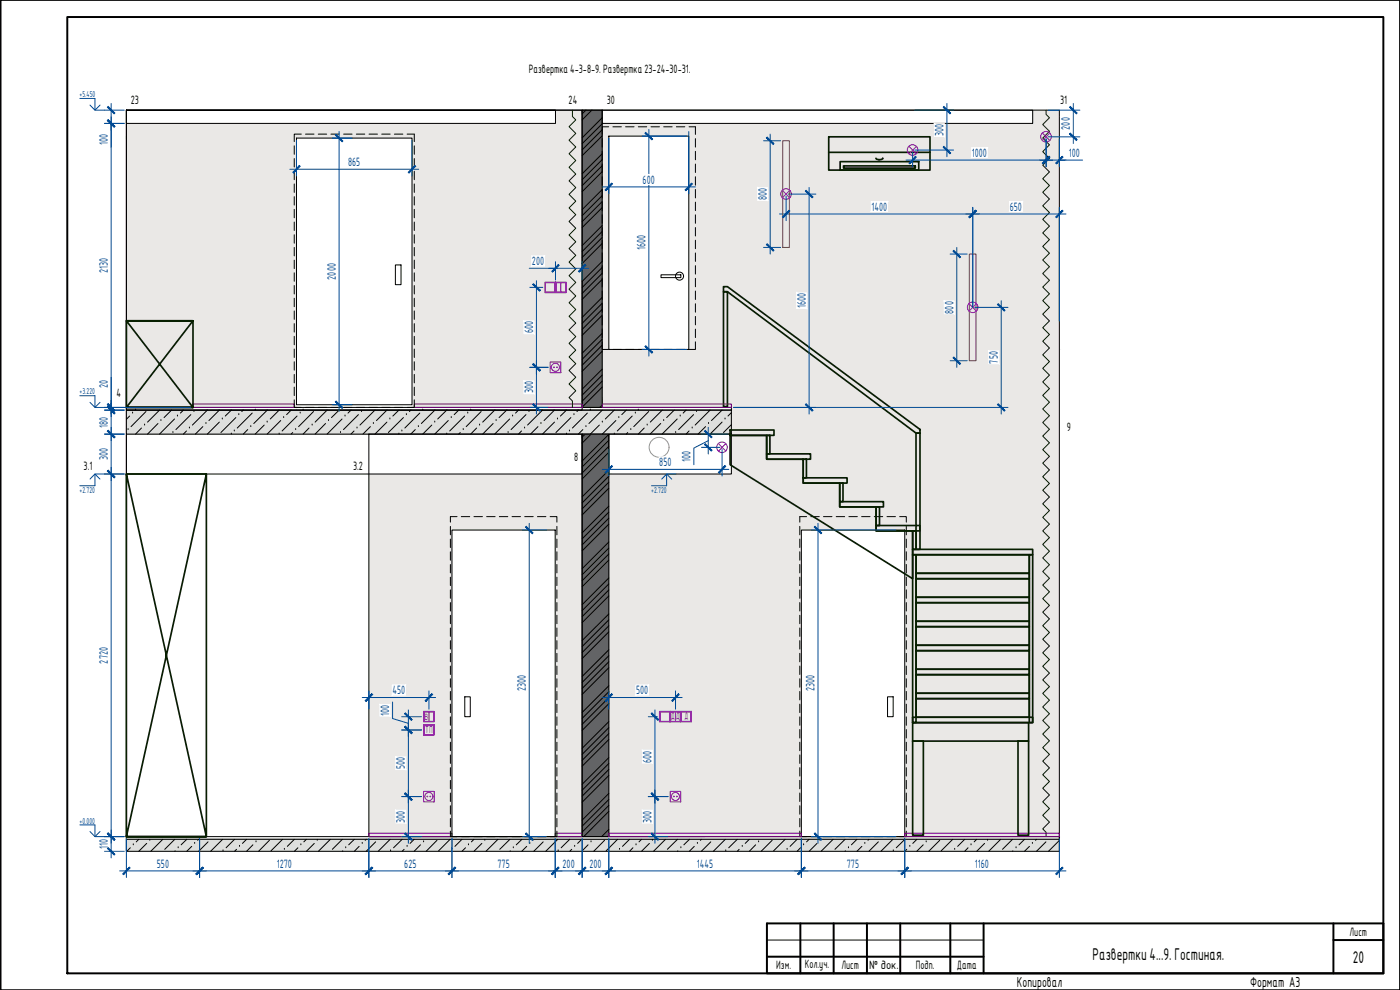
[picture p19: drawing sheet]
<svg xmlns="http://www.w3.org/2000/svg" width="420mm" height="297mm" viewBox="0 0 420 297" stroke-linecap="round" stroke-linejoin="round" font-family="sans-serif">
<defs><g id="words">
<g font-size="4.9">
<text x="327.9" y="288.1">Развертки 4...9. Гостиная.</text>
<text x="406" y="288.8">20</text>
</g>
<g font-size="4.2">
<text x="305.2" y="296.1">Копировал</text>
<text x="375.2" y="296.1">Формат A3</text>
</g>
<g font-size="3.5">
<text x="158.7" y="22">Развертка 4-3-8-9. Развертка 23-24-30-31.</text>
<text x="39.3" y="31.3">23</text>
<text x="170.6" y="31.3">24</text>
<text x="182.1" y="31.3">30</text>
<text x="318.2" y="31.3">31</text>
<text x="35" y="119.1">4</text>
<text x="152.9" y="127.5">Развертка 7-8</text>
<text x="177.9" y="129.4">4</text>
<text x="320.2" y="129.4">9</text>
<text x="25.1" y="140.9">3.1</text>
<text x="106" y="140.9">3.2</text>
<text x="172.3" y="138.2">8</text>
<text x="405" y="280.8">Лист</text>
<text x="233" y="290.8">Изм.</text>
<text x="241.5" y="290.4">Кол.уч.</text>
<text x="252.6" y="290.8">Лист</text>
<text x="260.9" y="290.8">№ док.</text>
<text x="274.9" y="290.8">Подп.</text>
<text x="287.2" y="290.6">Дата</text>
</g>
<g font-size="3.5" fill="#004a95">
<text x="283.2" y="40.9" transform="rotate(-90 283.2 40.9)">300</text>
<text x="321.1" y="38.9" transform="rotate(-90 321.1 38.9)">200</text>
<text x="32.3" y="43.4" transform="rotate(-90 32.3 43.4)">100</text>
<text x="291.7" y="47">1000</text>
<text x="320.8" y="47">100</text>
<text x="104.5" y="49.8">865</text>
<text x="192.9" y="55.1">600</text>
<text x="230.2" y="60.1" transform="rotate(-90 230.2 60.1)">800</text>
<text x="261.5" y="63.2">1400</text>
<text x="303.1" y="63.2">650</text>
<text x="193.7" y="75.1" transform="rotate(-90 193.7 75.1)">1600</text>
<text x="32.3" y="81.9" transform="rotate(-90 32.3 81.9)">2130</text>
<text x="100.8" y="83.9" transform="rotate(-90 100.8 83.9)">2000</text>
<text x="159.6" y="79.5">200</text>
<text x="241.9" y="92.5" transform="rotate(-90 241.9 92.5)">1600</text>
<text x="286.1" y="94.1" transform="rotate(-90 286.1 94.1)">800</text>
<text x="160" y="100.1" transform="rotate(-90 160 100.1)">600</text>
<text x="299.5" y="109.1" transform="rotate(-90 299.5 109.1)">750</text>
<text x="32.3" y="116.4" transform="rotate(-90 32.3 116.4)">20</text>
<text x="160" y="118.1" transform="rotate(-90 160 118.1)">300</text>
<text x="32.3" y="128.3" transform="rotate(-90 32.3 128.3)">180</text>
<text x="32.3" y="138.1" transform="rotate(-90 32.3 138.1)">300</text>
<text x="197.9" y="139.8">850</text>
<text x="207.3" y="138.6" transform="rotate(-90 207.3 138.6)">100</text>
<text x="32.3" y="199.1" transform="rotate(-90 32.3 199.1)">2720</text>
<text x="117.8" y="208.3">450</text>
<text x="157.8" y="207.5" transform="rotate(-90 157.8 207.5)">2300</text>
<text x="190.9" y="208.3">500</text>
<text x="244.5" y="207.5" transform="rotate(-90 244.5 207.5)">2300</text>
<text x="116.8" y="214.8" transform="rotate(-90 116.8 214.8)">100</text>
<text x="121.5" y="230.9" transform="rotate(-90 121.5 230.9)">500</text>
<text x="195.5" y="228.8" transform="rotate(-90 195.5 228.8)">600</text>
<text x="121.5" y="246.9" transform="rotate(-90 121.5 246.9)">300</text>
<text x="195.5" y="246.9" transform="rotate(-90 195.5 246.9)">300</text>
<text x="32.3" y="254.7" transform="rotate(-90 32.3 254.7)">110</text>
<text x="47.1" y="260.3">550</text>
<text x="83.1" y="260.3">1270</text>
<text x="121.3" y="260.3">625</text>
<text x="149.3" y="260.3">775</text>
<text x="168.8" y="260.3">200</text>
<text x="176.9" y="260.3">200</text>
<text x="209.2" y="260.3">1445</text>
<text x="254.2" y="260.3">775</text>
<text x="292.6" y="260.3">1160</text>
</g>
<text font-size="2.8" fill="#8a00b8" x="127.6" y="219.9">ТП</text>
<g font-size="2.6" fill="#8a00b8">
<text x="201.4" y="215.8">Д</text>
<text x="202.8" y="215.8">Д</text>
<text x="205.4" y="215.8">Д</text>
<text x="127.5" y="216">В</text>
</g>
<g font-size="2.4" fill="#004a95">
<text x="23.9" y="29.1">+5.450</text>
<text x="23.9" y="118.3">+3.220</text>
<text x="23.9" y="147.9">+2.720</text>
<text x="195.5" y="147.9">+2.720</text>
<text x="23.9" y="247.1">+0.000</text>
</g>
</g></defs>
<g fill="#eae8e6" stroke="#eae8e6" stroke-width=".3">
<path d="M123.7 41.4h51v80.8z"/>
<path d="M180.7 104.8h2l-2 17.4z"/>
<path d="M182.7 251h28.9z"/>
<path d="M271.5 159h46.4v92z"/>
<path d="M110.7 142.2l64 16.8v-16.8zM110.7 142.2l64 16.8h-64z"/>
<path d="M166.6 159l8.1 92v-92zM166.6 159l8.1 92h-8.1z"/>
<path d="M110.7 159l24.9 92v-92zM110.7 159l24.9 92h-24.9z"/>
<path d="M166.7 33l8 4v-4zM166.7 33l8 4h-8z"/>
<path d="M37.9 37l136.8 4.4v-4.4zM37.9 37l136.8 4.4h-136.8z"/>
<path d="M123.7 122.2h51zM123.7 41.4l51 80.8h-51z"/>
<path d="M37.9 41.4l51.1 80.8v-80.8zM37.9 41.4l51.1 80.8h-51.1z"/>
<path d="M309.9 33l8 4v-4zM309.9 33l8 4h-8z"/>
<path d="M180.7 37l137.2 3.8v-3.8zM180.7 37l137.2 3.8h-137.2z"/>
<path d="M206.7 40.8l111.2 64v-64zM206.7 40.8l111.2 64h-111.2z"/>
<path d="M180.7 40.8l2 64v-64zM180.7 40.8l2 64h-2z"/>
<path d="M182.7 104.8l135.2 17.4v-17.4zM182.7 104.8l135.2 17.4h-137.2z"/>
<path d="M219.5 122.2l98.4 20v-20zM219.5 122.2l98.4 20h-98.4z"/>
<path d="M182.7 142.2l135.2 16.8v-16.8zM182.7 142.2l135.2 16.8h-135.2z"/>
<path d="M182.7 159l57.8 92v-92zM182.7 159l57.8 92h-57.8z"/>
<path d="M271.5 251h46.4zM271.5 159l46.4 92h-46.4z"/>
<path d="M182.7 251h28.9zM182.7 251h57.8z"/>
</g>
<g fill="#636466" stroke="#636466" stroke-width=".3">
<path d="M174.7 33l6 89.2v-89.2zM174.7 33l6 89.2h-6z"/>
<path d="M174.7 130.2l8 120.8v-120.8zM174.7 130.2l8 120.8h-8z"/>
</g>
<g fill="none" stroke="#000" stroke-width=".3">
<path d="M175.9 33l-1.2 1.1M177.6 33l-2.9 3M180.7 35.3l-6 6M180.7 37.2l-6 5.9M180.7 38.9l-6 6M180.7 46.1l-6 6M180.7 56.9l-6 6M180.7 47.9l-6 6M180.7 58.7l-6 6M180.7 49.7l-6 6M180.7 40.8l-6 5.9M180.7 51.5l-6 6"/>
<path d="M180.7 67.7l-6 6M180.7 78.4l-6 6M180.7 69.5l-6 6M180.7 60.5l-6 6M180.7 71.3l-6 5.9M180.7 62.3l-6 6M180.7 73.1l-6 6M180.7 89.2l-6 6M180.7 80.2l-6 6.1M180.7 91l-6 6M180.7 82l-6 6M180.7 92.8l-6 6"/>
<path d="M180.7 83.8l-6 6M180.7 94.6l-6 6M180.7 100l-6 6M180.7 110.8l-6 6M180.7 101.8l-6 6M180.7 112.6l-6 6M180.7 103.6l-6 6M180.7 114.4l-6 6M180.7 105.4l-6 6M180.7 116.1l-6 6.1M38.4 128.9h.1M38.9 124.8l-1 1"/>
<path d="M39.8 123.9h.1M40.7 123h.1M42.5 128.4l-1.8 1.8M43.4 127.5h.1M43.8 123.5l-4.5 4.5M47.4 127.1l-3.1 3.1M47.9 123l-3.6 3.6M48.3 126.2h.1M51.5 123l-2.3 2.3M51.9 129.8h.1M52.4 125.7l-4.5 4.5M53.3 124.8h.1"/>
<path d="M55.1 123l-1 .9M56 129.3l-1 .9M56.9 128.4h.1M57.3 124.4l-4.5 4.5M58.2 123.5h.1M60.9 128l-2.3 2.2M61.8 127.1h.1M62.2 123l-4.5 4.5M65.8 123l-3.1 3.2M65.8 126.6l-3.6 3.6M66.7 125.7h.1M69.4 130.2h.1"/>
<path d="M69.4 123l-1.8 1.8M70.3 129.3h.1M70.8 125.3l-4.5 4.5M71.7 124.4h.1M73 123l-.4 .5M74.3 128.9l-1.3 1.3M75.3 128h.1M75.7 123.9l-4.5 4.5M76.6 123h.1M79.3 127.5l-2.7 2.7M80.2 126.6h.1M80.2 123l-4 4.1"/>
<path d="M83.8 130.2h.1M83.8 123l-2.7 2.7M84.2 126.2l-4 4M85.1 125.3h.1M87.4 123l-1.4 1.4M87.8 129.8l-.4 .4M88.7 128.9h.1M89.2 124.8l-4.5 4.5M90.1 123.9h.1M91 123h.1M92.8 128.4l-1.8 1.8M93.7 127.5h.1"/>
<path d="M94.1 123.5l-4.5 4.5M97.7 127.1l-3.1 3.1M98.2 123l-3.6 3.6M98.6 126.2h.1M101.8 123l-2.3 2.3M102.2 129.8h.1M102.7 125.7l-4.5 4.5M103.5 124.8h.1M105.4 123l-1 .9M106.3 129.3l-1 .9M107.1 128.4h.1M107.6 124.4l-4.5 4.5"/>
<path d="M108.5 123.5h.1M111.2 128l-2.3 2.2M112.1 127.1h.1M112.5 123l-4.5 4.5M116.1 123l-3.1 3.2M116.1 126.6l-3.6 3.6M117 125.7h.1M119.7 130.2h.1M119.7 123l-1.8 1.8M120.6 129.3h.1M121.1 125.3l-4.6 4.5M122 124.4h.1"/>
<path d="M123.3 123l-.4 .5M124.6 128.9l-1.3 1.3M125.6 128h.1M126 123.9l-4.5 4.5M126.9 123h.1M129.6 127.5l-2.7 2.7M130.5 126.6h.1M130.5 123l-4.1 4.1M134.1 130.2h.1M134.1 123l-2.7 2.7M134.5 126.2l-4 4M135.4 125.3h.1"/>
<path d="M137.7 123l-1.4 1.4M138.1 129.8l-.4 .4M139 128.9h.1M139.4 124.8l-4.4 4.5M140.4 123.9h.1M141.3 123h.1M143 128.4l-1.7 1.8M143.9 127.5h.1M144.4 123.5l-4.5 4.5M148 127.1l-3.1 3.1M148.5 123l-3.6 3.6M148.9 126.2h.1"/>
<path d="M152.1 123l-2.3 2.3M152.5 129.8h.1M153 125.7l-4.5 4.5M153.8 124.8h.1M155.6 123l-.9 .9M156.5 129.3l-.9 .9M157.4 128.4h.1M157.9 124.4l-4.5 4.5M158.8 123.5h.1M161.5 128l-2.3 2.2M162.3 127.1h.1M162.8 123l-4.5 4.5"/>
<path d="M166.4 123l-3.1 3.2M166.4 126.6l-3.6 3.6M167.3 125.7h.1M170 130.2h.1M170 123l-1.8 1.8M170.9 129.3h.1M171.3 125.3l-4.5 4.5M172.3 124.4h.1M173.6 123l-.5 .5M174.9 128.9l-1.3 1.3M175.6 130.2l-.9 .9M175.9 128h.1"/>
<path d="M176.3 123.9l-4.5 4.5M177.2 123h.1M177.4 130.2l-2.7 2.8M179.9 127.5l-2.7 2.7M180.7 121.6l-.7 .6M180.8 126.6h.1M180.8 123l-4.1 4.1M182.7 130.3l-8 8M182.7 132.1l-8 8M182.7 133.9l-8 8M182.7 135.7l-8 8M184.4 130.2h.1"/>
<path d="M184.4 123l-2.7 2.7M184.8 126.2l-4 4M185.7 125.3h.1M188 123l-1.4 1.4M188.4 129.8l-.4 .4M189.3 128.9h.1M189.7 124.8l-4.4 4.5M190.7 123.9h.1M191.6 123h.1M193.3 128.4l-1.7 1.8M194.2 127.5h.1M194.7 123.5l-4.5 4.5"/>
<path d="M198.3 127.1l-3.2 3.1M198.8 123l-3.6 3.6M199.2 126.2h.1M202.4 123l-2.3 2.3M202.8 129.8h.1M203.2 125.7l-4.5 4.5M204.1 124.8h.1M205.9 123l-.9 .9M206.8 129.3l-.9 .9M207.7 128.4h.1M208.2 124.4l-4.5 4.5M209 123.5h.1"/>
<path d="M211.8 128l-2.3 2.2M212.6 127.1h.1M213.1 123l-4.5 4.5M216.7 123l-3.2 3.2M216.7 126.6l-3.6 3.6M217.6 125.7h.1M219.5 123.8l-1 1M219.5 127.4l-2.4 2.4M182.7 141.1l-8 8M182.7 151.9l-8 8M182.7 142.9l-8 8M182.7 153.7l-8 8"/>
<path d="M182.7 144.7l-8 8M182.7 155.5l-8 8M182.7 146.5l-8 8M182.7 157.3l-8 8M182.7 162.6l-8 8M182.7 173.4l-8 8M182.7 164.5l-8 8M182.7 175.2l-8 8M182.7 166.2l-8 8M182.7 177l-8 8M182.7 168l-8 8.1M182.7 178.8l-8 8"/>
<path d="M182.7 184.2l-8 8M182.7 195l-8 8M182.7 186l-8 8M182.7 196.8l-8 8M182.7 187.8l-8 8M182.7 198.6l-8 8M182.7 189.6l-8 8M182.7 205.8l-8 8M182.7 216.5l-8 8M182.7 207.5l-8 8M182.7 218.3l-8 8M182.7 209.3l-8 8"/>
<path d="M182.7 200.3l-8 8.1M182.7 211.1l-8 8M182.7 227.3l-8 8M182.7 238.1l-8 8M182.7 229.1l-8 8M182.7 239.9l-8 8M182.7 220.1l-8 8M182.7 230.9l-8 8M182.7 221.9l-8 8M182.7 232.7l-8 8M38.1 251.8l-.2 .2M39.1 254.4l-1 1"/>
<path d="M40 253.5h.1M41.7 251.8l-.8 .8M44 253.1l-2.3 2.3M45 252.1h.1M48.9 251.8l-3.6 3.6M52.5 251.8l-3.1 3M52.6 255.3l-.1 .1M53.5 254.4h.1M56 251.8l-1.6 1.7M57.5 253.9l-1.5 1.5M58.4 253.1h.1M59.6 251.8l-.3 .3"/>
<path d="M62.4 252.6l-2.8 2.8M66.8 251.8l-3.6 3.6M66.9 255.3h.1M70.4 251.8l-2.5 2.6M71 254.8l-.6 .6M71.9 253.9h.1M74 251.8l-1.2 1.3M75.9 253.5l-1.9 1.9M76.8 252.6h.1M80.9 252.1l-3.3 3.3M84.8 251.8l-3.5 3.5M85.3 254.8h.1"/>
<path d="M88.3 251.8l-2.1 2.1M89.4 254.4l-1.1 1M90.3 253.5h.1M91.9 251.8l-.7 .8M94.3 253.1l-2.4 2.3M95.2 252.1h.1M99.1 251.8l-3.6 3.6M102.7 251.8l-3 3M102.9 255.3l-.2 .1M103.8 254.4h.1M106.3 251.8l-1.7 1.7M107.8 253.9l-1.5 1.5"/>
<path d="M108.7 253.1h.1M109.9 251.8l-.3 .3M112.7 252.6l-2.8 2.8M117.1 251.8l-3.6 3.6M117.2 255.3h.1M120.7 251.8l-2.6 2.6M121.3 254.8l-.6 .6M122.2 253.9h.1M124.3 251.8l-1.2 1.3M126.2 253.5l-1.9 1.9M127.1 252.6h.1M131.1 252.1l-3.2 3.3"/>
<path d="M135.1 251.8l-3.5 3.5M135.6 254.8h.1M138.6 251.8l-2.1 2.1M139.7 254.4l-1.1 1M140.6 253.5h.1M142.2 251.8l-.7 .8M144.6 253.1l-2.4 2.3M145.5 252.1h.1M149.4 251.8l-3.6 3.6M153 251.8l-3 3M153.2 255.3l-.2 .1M154.1 254.4h.1"/>
<path d="M156.6 251.8l-1.7 1.7M158.1 253.9l-1.5 1.5M159 253.1h.1M160.2 251.8l-.3 .3M163 252.6l-2.8 2.8M167.4 251.8l-3.6 3.6M167.5 255.3h.1M171 251.8l-2.6 2.6M171.6 254.8l-.6 .6M172.5 253.9h.1M174.6 251.8l-1.2 1.3M176.5 253.5l-1.9 1.9"/>
<path d="M177.4 252.6h.1M181.4 252.1l-3.2 3.3M182.7 248.9l-2.1 2.1M182.7 250.6l-.4 .4M182.7 241.7l-8 8M182.7 243.4l-7.5 7.6M185.3 251.8l-3.4 3.5M185.9 254.8h.1M188.9 251.8l-2.1 2.1M189.9 254.4l-1 1M190.9 253.5h.1M192.5 251.8l-.7 .8"/>
<path d="M194.9 253.1l-2.4 2.3M195.8 252.1h.1M199.7 251.8l-3.6 3.6M203.3 251.8l-3 3M203.5 255.3l-.2 .1M204.3 254.4h.1M206.9 251.8l-1.7 1.7M208.4 253.9l-1.5 1.5M209.3 253.1h.1M210.5 251.8l-.3 .3M213.3 252.6l-2.8 2.8M217.7 251.8l-3.6 3.6"/>
<path d="M217.8 255.3h.1M221.3 251.8l-2.6 2.6M221.8 254.8l-.5 .6M222.8 253.9h.1M224.9 251.8l-1.3 1.3M226.8 253.5l-1.9 1.9M227.7 252.6h.1M231.7 252.1l-3.3 3.3M235.6 251.8l-3.4 3.5M236.2 254.8h.1M239.2 251.8l-2.1 2.1M240.2 254.4l-1 1"/>
<path d="M241.2 253.5h.1M242.8 251.8l-.7 .8M245.2 253.1l-2.4 2.3M246.1 252.1h.1M250 251.8l-3.6 3.6M253.6 251.8l-3 3M253.7 255.3l-.1 .1M254.6 254.4h.1M257.2 251.8l-1.7 1.7M258.7 253.9l-1.5 1.5M259.5 253.1h.1M260.8 251.8l-.3 .3"/>
<path d="M263.6 252.6l-2.8 2.8M268 251.8l-3.6 3.6M268.1 255.3h.1M271.6 251.8l-2.6 2.6M272.1 254.8l-.5 .6M273.1 253.9h.1M275.2 251.8l-1.3 1.3M277.1 253.5l-2 1.9M278 252.6h.1M282 252.1l-3.3 3.3M285.9 251.8l-3.5 3.5M286.5 254.8h.1"/>
<path d="M289.5 251.8l-2.1 2.1M290.5 254.4l-1 1M291.4 253.5h.1M293.1 251.8l-.7 .8M295.5 253.1l-2.4 2.3M296.4 252.1h.1M300.3 251.8l-3.6 3.6M303.9 251.8l-3 3M304 255.3l-.1 .1M304.9 254.4h.1M307.5 251.8l-1.7 1.7M308.9 253.9l-1.4 1.5"/>
<path d="M309.8 253.1h.1M311.1 251.8l-.3 .3M313.9 252.6l-2.8 2.8M317.9 252.2l-3.2 3.2"/>
</g>
<!-- layer: 0 -->
<g fill="none" stroke="#000" stroke-width=".3">
<path d="M.2 .1h420v296.9h-420zM.2 .2v296.8M37.9 33h280v222.4h-280zM37.9 33v4h128.8v-4h-128.8h136.8v90h-136.8zM174.7 33h6v89.2h-6zM180.7 33h129.2v4h-129.2zM182.7 38h-2v2.3M183.9 38h2.6M187.7 38h2.6M191.6 38h2.5M195.4 38h2.5M199.2 38h2.5"/>
<path d="M203 38h2.5M206.8 38h1.9v2.3M88.3 43.8v2.5M88.3 47.6v2.5M88.3 51.4v2.5M88.3 55.2v2.5M88.3 59v2.5M89 41.4h34.7v80h-34.7zM90.4 40.2h-2.1v2.3M91.7 40.2h2.5M95.5 40.2h2.5M99.3 40.2h2.6"/>
<path d="M103.1 40.2h2.6M106.9 40.2h2.6M110.7 40.2h2.6M114.6 40.2h2.5M118.4 40.2h2.5M122.2 40.2h2.1v2.3M124.3 43.8v2.5M124.3 47.6v2.5M124.3 51.4v2.5M124.3 55.2v2.5M124.3 59v2.5M180.7 41.6v2.5"/>
<path d="M180.7 45.4v2.5M180.7 49.2v2.6M180.7 53v2.6M180.7 56.8v2.6M182.7 40.8h24v64h-24zM208.7 41.6v2.5M208.7 45.4v2.5M208.7 49.2v2.6M208.7 53v2.6M208.7 56.8v2.6M88.3 62.8v2.5M88.3 66.6v2.6"/>
<path d="M88.3 70.4v2.6M88.3 74.2v2.6M88.3 78v2.6M118.7 79.5h1.7v5.9h-1.7zM124.3 62.8v2.5M124.3 66.6v2.6M124.3 70.4v2.6M124.3 74.2v2.6M124.3 78v2.6M180.7 60.6v2.6M180.7 64.5v2.5M180.7 68.3v2.5"/>
<path d="M180.7 72.1v2.5M180.7 75.9v2.5M180.7 79.7v2.5M208.7 60.6v2.6M208.7 64.5v2.5M208.7 68.3v2.5M208.7 72.1v2.5M208.7 75.9v2.5M208.7 79.7v2.5M88.3 81.9v2.5M88.3 85.7v2.5M88.3 89.5v2.5"/>
<path d="M88.3 93.3v2.5M88.3 97.1v2.5M124.3 81.9v2.5M124.3 85.7v2.5M124.3 89.5v2.5M124.3 93.3v2.5M124.3 97.1v2.5M180.7 83.5v2.5M180.7 87.3v2.6M180.7 91.1v2.6M180.7 94.9v2.6M180.7 98.7v2.6"/>
<path d="M198.4 82.5h5.9v.8h-5.9zM208.7 83.5v2.5M208.7 87.3v2.6M208.7 91.1v2.6M208.7 94.9v2.6M208.7 98.7v2.6M88.3 120v2.2h2.1M88.3 100.9v2.5M88.3 104.7v2.6M88.3 108.5v2.6M88.3 112.3v2.6M88.3 116.1v2.6"/>
<path d="M124.3 120v2.2h-2.1M124.3 100.9v2.5M124.3 104.7v2.6M124.3 108.5v2.6M124.3 112.3v2.6M124.3 116.1v2.6M180.7 102.6v2.2h2M183.9 104.8h2.6M187.7 104.8h2.6M191.6 104.8h2.5M195.4 104.8h2.5M199.2 104.8h2.5"/>
<path d="M203 104.8h2.5M208.7 102.6v2.2h-1.9M37.9 130.2h136.8v12h-136.8zM37.9 123h181.6v7.2h-181.6zM37.9 122.2h181.6v.8h-181.6zM91.7 122.2h2.5M95.5 122.2h2.5M99.3 122.2h2.6M103.1 122.2h2.6M106.9 122.2h2.6M110.7 130.2h64v120.8h-64zM110.7 122.2h2.6"/>
<path d="M114.6 122.2h2.5M118.4 122.2h2.5M174.7 130.2h8v120.8h-8zM182.7 130.2h36.8v12h-36.8zM135.2 157.9v2.6M135.6 159h31v92h-31zM137.2 155h-2v1.7M138.4 155h2.6M142.2 155h2.6M146.1 155h2.5M149.9 155h2.5M153.7 155h2.5"/>
<path d="M157.5 155h2.5M161.3 155h2.5M165.1 155h2v1.7M167.1 157.9v2.6M240 157.9v2.6M240.5 159h31v92h-31zM242.1 155h-2.1v1.7M243.3 155h2.6M247.1 155h2.6M251 155h2.5M254.8 155h2.5M258.6 155h2.5"/>
<path d="M262.4 155h2.5M266.2 155h2.5M270 155h2v1.7M272 157.9v2.6M135.2 161.7v2.6M135.2 165.6v2.5M135.2 169.4v2.5M135.2 173.2v2.5M135.2 177v2.5M167.1 161.7v2.6M167.1 165.6v2.5M167.1 169.4v2.5"/>
<path d="M167.1 173.2v2.5M167.1 177v2.5M240 161.7v2.6M240 165.6v2.5M240 169.4v2.5M240 173.2v2.5M240 177v2.5M272 161.7v2.6M272 165.6v2.5M272 169.4v2.5M272 173.2v2.5M272 177v2.5"/>
<path d="M135.2 180.8v2.5M135.2 184.6v2.5M135.2 188.4v2.6M135.2 192.2v2.6M135.2 196v2.6M135.2 199.8v2.6M167.1 180.8v2.5M167.1 184.6v2.5M167.1 188.4v2.6M167.1 192.2v2.6M167.1 196v2.6M167.1 199.8v2.6"/>
<path d="M240 180.8v2.5M240 184.6v2.5M240 188.4v2.6M240 192.2v2.6M240 196v2.6M240 199.8v2.6M272 180.8v2.5M272 184.6v2.5M272 188.4v2.6M272 192.2v2.6M272 196v2.6M272 199.8v2.6"/>
<path d="M135.2 203.7v2.5M135.2 207.5v2.5M135.2 211.3v2.5M135.2 215.1v2.5M135.2 218.9v2.5M139.5 209.1h1.6v5.9h-1.6zM167.1 203.7v2.5M167.1 207.5v2.5M167.1 211.3v2.5M167.1 215.1v2.5M167.1 218.9v2.5M240 203.7v2.5"/>
<path d="M240 207.5v2.5M240 211.3v2.5M240 215.1v2.5M240 218.9v2.5M266.4 209.1h1.7v5.9h-1.7zM272 203.7v2.5M272 207.5v2.5M272 211.3v2.5M272 215.1v2.5M272 218.9v2.5M135.2 222.7v2.5M135.2 226.5v2.6"/>
<path d="M135.2 230.3v2.6M135.2 234.1v2.6M135.2 237.9v2.6M167.1 222.7v2.5M167.1 226.5v2.6M167.1 230.3v2.6M167.1 234.1v2.6M167.1 237.9v2.6M240 222.7v2.5M240 226.5v2.6M240 230.3v2.6M240 234.1v2.6"/>
<path d="M240 237.9v2.6M272 222.7v2.5M272 226.5v2.6M272 230.3v2.6M272 234.1v2.6M272 237.9v2.6M37.9 251h280v.8h-280zM37.9 251.8h280v3.6h-280zM135.2 249.4v1.6h2M135.2 241.8v2.5M135.2 245.6v2.5M138.4 251h2.6"/>
<path d="M142.2 251h2.6M146.1 251h2.5M149.9 251h2.5M153.7 251h2.5M157.5 251h2.5M161.3 251h2.5M167.1 249.4v1.6h-2M167.1 241.8v2.5M167.1 245.6v2.5M240 249.4v1.6h2.1M240 241.8v2.5M240 245.6v2.5"/>
<path d="M243.3 251h2.6M247.1 251h2.6M251 251h2.5M254.8 251h2.5M258.6 251h2.5M262.4 251h2.5M266.2 251h2.5M272 249.4v1.6h-2M272 241.8v2.5M272 245.6v2.5M.2 297h420v-296.8v296.8M230.2 282.1h65"/>
<circle cx="203.9" cy="82.9" r="1.21"/>
</g>
<g fill="#dedfdd" stroke="#dedfdd" stroke-width=".3">
<path d="M37.9 251.8l280 3.6v-3.6zM37.9 251.8l280 3.6h-280z"/>
<path d="M37.9 123l181.6 7.2v-7.2zM37.9 123l181.6 7.2h-181.6z"/>
</g>
<path d="M171.8 33v2l1 1-2 2 2 2-2 2.1 2 2-2 2 2 2.1-2 2 2 2-2 2.1 2 2-2 2 2 2.1-2 2 2 2-2 2 2 2.1-2 2 2 2-2 2.1 2 2-2 2 2 2.1-2 2 2 2-2 2.1 2 2-2 2 2 2.1-2 2 2 2-2 2.1 2 2-2 2 2 2.1-2 2 2 2-2 2.1 2 2-2 2 2 2-2 2.1 1 1v1.9M313.9 33v1.3l1.1 1-2.1 2.1 2.1 2-2.1 2 2.1 2.1-2.1 2 2.1 2-2.1 2.1 2.1 2-2.1 2 2.1 2.1-2.1 2 2.1 2-2.1 2.1 2.1 2-2.1 2 2.1 2-2.1 2.1 2.1 2-2.1 2 2.1 2.1-2.1 2 2.1 2-2.1 2.1 2.1 2-2.1 2 2.1 2.1-2.1 2 2.1 2-2.1 2.1 2.1 2-2.1 2 2.1 2.1-2.1 2 2.1 2-2.1 2.1 2.1 2-2.1 2 2.1 2.1-2.1 2 2.1 2-2.1 2 2.1 2.1-2.1 2 2.1 2-2.1 2.1 2.1 2-2.1 2 2.1 2.1-2.1 2 2.1 2-2.1 2.1 2.1 2-2.1 2 2.1 2.1-2.1 2 2.1 2-2.1 2.1 2.1 2-2.1 2 2.1 2.1-2.1 2 2.1 2-2.1 2.1 2.1 2-2.1 2 2.1 2-2.1 2.1 2.1 2-2.1 2 2.1 2.1-2.1 2 2.1 2-2.1 2.1 2.1 2-2.1 2 2.1 2.1-2.1 2 2.1 2-2.1 2.1 2.1 2-2.1 2 2.1 2.1-2.1 2 2.1 2-2.1 2.1 2.1 2-2.1 2 2.1 2.1-2.1 2 2.1 2-2.1 2 2.1 2.1-2.1 2 2.1 2-2.1 2.1 2.1 2-2.1 2 2.1 2.1-2.1 2 2.1 2-2.1 2.1 2.1 2-2.1 2 2.1 2.1-2.1 2 1 1v1.3" fill="none" stroke="#071f00" stroke-width=".3"/>
<!-- layer: 0 -->
<path d="M20.2 5.1h395v286.9h-395zM230.2 277.1h185v14.9h-185zM240.2 277.1v14.9M250.2 277.1v14.9M260.2 277.1v14.9M270.2 277.1v14.9M285.2 277.1v14.9M295.2 277.1v14.9M400.2 277.1v14.9M230.2 287h65M400.2 282.1h15" fill="none" stroke="#000" stroke-width=".59"/>
<g fill="none" stroke="#8a00b8" stroke-width=".3">
<path d="M312.8 39.9l2.3 2.3M315.1 39.9l-2.3 2.3M234.8 57.1l2.2 2.3M237 57.1l-2.2 2.3M272.8 43.9l2.2 2.3M275 43.9l-2.2 2.3M163.5 84.7h3.2v3.1h-3.2zM163.7 84.8h2.8v2.8h-2.8zM166.7 84.7h3.2v3.1h-3.2zM166.9 84.8h2.8v2.8h-2.8zM168.3 84.8v2.8M290.8 91.1l2.2 2.3"/>
<path d="M293 91.1l-2.2 2.3M165.1 108.6h3.2v3.2h-3.2zM215.6 133.1l2.2 2.3M217.8 133.1l-2.2 2.3M127.1 213.4h3.2v3.2h-3.2zM127.1 217.4h3.2v3.2h-3.2zM127.3 213.6h2.8v2.8h-2.8zM127.3 217.6h2.8v2.8h-2.8zM128.7 213.6v2.8M197.9 213.4h3.2v3.2h-3.2zM198.1 213.6h2.8v2.8h-2.8zM201.1 213.4h3.2v3.2h-3.2z"/>
<path d="M201.3 213.6h2.8v2.8h-2.8zM202.7 213.6v2.8M204.3 213.4h3.2v3.2h-3.2zM204.5 213.6h2.8v2.8h-2.8zM127.1 237.4h3.2v3.2h-3.2zM201.1 237.4h3.2v3.2h-3.2z"/>
<circle cx="235.9" cy="58.2" r="1.59"/>
<circle cx="273.9" cy="45" r="1.59"/>
<circle cx="313.9" cy="41" r="1.59"/>
<circle cx="291.9" cy="92.2" r="1.59"/>
<circle cx="166.2" cy="110.2" r=".11"/>
<circle cx="166.7" cy="110.2" r="1.21"/>
<circle cx="167.2" cy="110.2" r=".11"/>
<circle cx="216.7" cy="134.2" r="1.59"/>
<circle cx="128.2" cy="239" r=".11"/>
<circle cx="128.7" cy="239" r="1.21"/>
<circle cx="129.1" cy="239" r=".11"/>
<circle cx="202.2" cy="239" r=".11"/>
<circle cx="202.7" cy="239" r="1.21"/>
<circle cx="203.1" cy="239" r=".11"/>
</g>
<path d="M57.9 121.2h30.4v1h-30.4zM124.3 121.2h50.4v1h-50.4zM180.7 121.2h38.8v1h-38.8zM110.7 250h24.9v1h-24.9zM166.6 250h8.1v1h-8.1zM182.7 250h57.8v1h-57.8zM271.5 250h46.4v1h-46.4z" fill="none" stroke="#720072" stroke-width=".3"/>
<g fill="none" stroke="#071f00" stroke-width=".51">
<path d="M248.7 41h30.4v10h-30.4zM248.7 45.7h30.4M252.1 48.5h23.6v2.5h-23.6zM253.2 49.8h21.5v.6h-21.5zM262.9 47.5l.8 .4 .8-.1 .4-.3M264.9 47.5h.1M37.9 96.3h20l-20 25.9h20h-20v-25.9h20v25.9zM217.1 86h1.2l57.8 42.8v1.1h-1.2l-56.6-42.4h-1.2zM217.1 87.5h1.2v34.5h-1.2zM219.1 129h13.2v1.6h-13.2zM219.1 130.6h11v7.2h10.9v7.1h11v7.2h10.9v7.2h11v14.3l-54.8-34.2zM230.1 130.6h1v5.6h-1z"/>
<path d="M230.1 136.2h13.1v1.6h-13.1zM241 137.8h1v5.6h-1zM274.9 129.9h1.2v34.9h-1.2zM37.9 142.2v108.8h24v-108.8h-24l24 108.8h-24l24-108.8M241 143.4h13.2v1.5h-13.2zM252 144.9h1v5.6h-1zM252 150.5h13.1v1.6h-13.1zM262.9 152.1h1v5.6h-1zM262.9 157.7h13.2v1.6h-13.2zM273.9 159.3h1v5.5h-1zM273.9 164.8h36v1.6h-36zM273.9 166.4h1v50.4h-1z"/>
<path d="M274.9 166.4h34v5.6h-34zM274.9 172h34v1.6h-34zM274.9 173.6h34v5.6h-34zM274.9 179.2h34v1.6h-34zM308.9 166.4h1v50.4h-1zM274.9 180.8h34v5.6h-34zM274.9 186.4h34v1.6h-34zM274.9 188h34v5.6h-34zM274.9 193.6h34v1.6h-34zM274.9 195.2h34v5.6h-34zM273.9 215.2h36v1.6h-36zM273.9 216.8h34.8v5.6h-34.8z"/>
<path d="M274.9 200.8h34v1.6h-34zM274.9 202.4h34v5.6h-34zM274.9 208h34v1.6h-34zM274.9 209.6h34v5.6h-34zM273.9 222.4h3.2v28.2h-3.2zM305.5 222.4h3.2v28.2h-3.2z"/>
</g>
<path d="M234.9 42.2h2v32h-2zM290.9 76.2h2v32h-2z" fill="none" stroke="#dd3700" stroke-width=".3"/>
<g fill="none" stroke="#004a95" stroke-width=".3">
<path d="M24 29.5h4.5v3.5h8.8M27 31.5l1.5 1.5 1.5-1.5M31.4 37h5.9M33.4 31.1v226.3M101.8 39.4v84M194.7 38.8v68M206.7 39.5v18.6M274.5 33h11.7M284.2 31.1v15.9M314.6 33h9.5M322.1 31.1v11.9M87 50.8h38.6"/>
<path d="M89 42.1v10.7M99.7 41.4h6M123.7 42.1v10.7M180.7 56.1h28M182.7 41.5v16.6M192.7 40.8h13.4M229.2 42.2h5.1M231.1 40.2v36M235.9 58.9v7.3M236.6 58.2h8.3M242.8 56.2v68M271.9 48h53"/>
<path d="M273.9 45.7v4.3M274.5 45h11.7M313.9 41.7v8.3M314.6 41h9.5M317.9 41.7v8.3M166.7 78.5v5.5M174.7 78.5v5.5M229.2 74.2h5.1M233.9 64.2h86M285.2 76.2h5.1M287.1 74.2v36M291.9 62.2v30"/>
<path d="M317.9 62.2v34.1M158.8 80.5h17.9M159 86.2h3.9M161 84.2v40M292.5 92.2h10M300.5 90.2v34M24 118.7h4.5v3.5h28.8M33.4 113.2v9v-2M159 110.2h5.5M192.7 104.8h13.4M285.2 108.2h5.1M27 120.7l1.5 1.5 1.5-1.5"/>
<path d="M31.4 130.2h5.9M31.4 123h5.9M33.4 123v-.8v.8M99.7 121.4h6M159 122.2h5.5M182.7 134.9v7.9M210.5 130.2h8M210.5 134.2h5.6M212.6 132.2l-4.4 2.2v5M212.6 128.2v8M216.7 134.9v7.9M220.1 122.2h82.4"/>
<path d="M27 143.7l1.5-1.5 1.5 1.5M37.3 142.2h-8.8v3.5h-4.5M156.8 159h7.2M158.8 157v96M180.7 140.8h38M198.6 143.7l1.5-1.5 1.5 1.5M202.9 142.2h-2.8v3.5h-4.6M243.5 159h25.4M245.5 157v96M108.7 209.3h22M110.7 207.3v5.5M117.8 210.6v5l4.8 1.4"/>
<path d="M120.6 219h5.9M120.6 215h5.9M122.6 213v40M128.7 207.3v5.5M180.7 209.3h24M182.7 207.3v5.5M194.6 215h2.7M196.6 213v40M202.7 207.3v5.5M120.6 239h5.9M194.6 239h5.9M24 247.5h4.5v3.5h8.8"/>
<path d="M27 249.5l1.5 1.5 1.5-1.5M31.4 255.4h5.9M37.9 251.7v11.6M59.9 251.7v11.6M110.7 251.7v11.6M120.6 251h5.9M135.6 251.7v11.6M156.8 251h7.2M166.6 251.7v11.6M174.7 251.7v11.6M182.7 251.7v11.6M194.6 251h5.9"/>
<path d="M240.5 251.7v11.6M243.5 251h25.4M271.5 251.7v11.6M317.9 251.7v11.6M35.9 261.3h284"/>
</g>
<!-- layer: 0 -->
<circle cx="197.8" cy="134.2" r="2.98" fill="none" stroke="#939598" stroke-width=".3"/>
<g fill="#004a95" stroke="#004a95" stroke-width=".3">
<path d="M60.8 260.2l-1.8 2.2 2-2zM58.8 262.2l2-2-1.8 2.2z"/>
<path d="M109.6 262.2l.2 .2 1.8-2.2zM111.6 260.2l.2 .2-2 2z"/>
<path d="M136.5 260.2l-1.8 2.2 2-2zM136.5 260.2l-1.8 2.2-.2-.2z"/>
<path d="M165.5 262.2l.2 .2 1.8-2.2zM167.5 260.2l.2 .2-2 2z"/>
<path d="M183.6 260.2l-1.8 2.2 2-2zM183.6 260.2l-1.8 2.2-.2-.2z"/>
<path d="M239.4 262.2l.2 .2 1.8-2.2zM241.4 260.2l.2 .2-2 2z"/>
<path d="M270.4 262.2l.2 .2 1.8-2.2zM272.4 260.2l.2 .2-2 2z"/>
<path d="M241.4 260.2l-1.8 2.2 2-2zM239.4 262.2l2-2-1.8 2.2z"/>
<path d="M272.4 260.2l-1.8 2.2 2-2zM272.4 260.2l-1.8 2.2-.2-.2z"/>
<path d="M316.8 262.2l.2 .2 1.8-2.2zM318.8 260.2l.2 .2-2 2z"/>
<path d="M244.4 158.1l2 2 .2-.2zM244.4 158.1l.2-.2 2 2z"/>
<path d="M244.6 249.9l-.2 .2 2.2 1.8zM244.4 250.1l2.2 1.8-.2 .2z"/>
<path d="M167.5 260.2l-1.8 2.2 2-2zM165.5 262.2l2-2-1.8 2.2z"/>
<path d="M173.6 262.2l.2 .2 1.8-2.2zM175.6 260.2l.2 .2-2 2z"/>
<path d="M175.6 260.2l-1.8 2.2 2-2zM173.6 262.2l2-2-1.8 2.2z"/>
<path d="M181.6 262.2l.2 .2 1.8-2.2zM183.6 260.2l.2 .2-2 2z"/>
<path d="M134.5 262.2l.2 .2 1.8-2.2zM136.5 260.2l.2 .2-2 2z"/>
<path d="M111.6 260.2l-1.8 2.2 2-2zM111.6 260.2l-1.8 2.2-.2-.2z"/>
<path d="M38.8 260.2l-1.8 2.2 2-2zM38.8 260.2l-1.8 2.2-.2-.2z"/>
<path d="M58.8 262.2l.2 .2 1.8-2.2zM60.8 260.2l.2 .2-2 2z"/>
<path d="M32.5 254.3l-.2 .2 2.2 1.8zM32.3 254.5l2.2 1.8-.3 .2z"/>
<path d="M32.3 250.1l1.9 2 .3-.2zM32.3 250.1l.2-.2 2 2z"/>
<path d="M32.5 249.9l-.2 .2 2.2 1.8zM32.3 250.1l2.2 1.8-.3 .2z"/>
<path d="M32.3 141.3l1.9 2 .3-.2zM32.5 141.1l2 2-2.2-1.8z"/>
<path d="M32.5 141.1l-.2 .2 2.2 1.8zM32.3 141.3l2.2 1.8-.3 .2z"/>
<path d="M32.3 129.4l1.9 1.9 .3-.2zM32.5 129.1l2 2-2.2-1.7z"/>
<path d="M32.5 129.1l-.2 .3 2.2 1.7zM32.3 129.4l2.2 1.7-.3 .2z"/>
<path d="M32.3 122.1l1.9 2 .3-.2zM32.5 121.9l2 2-2.2-1.8z"/>
<path d="M32.3 122.1l1.9 2 .3-.2zM32.5 121.9l2 2-2.2-1.8z"/>
<path d="M32.5 121.1l-.2 .3 2.2 1.7zM32.3 121.4l2.2 1.7-.3 .2z"/>
<path d="M193.8 103.7l-.2 .3 2.2 1.7zM193.6 104l2.2 1.7-.2 .2z"/>
<path d="M193.6 39.9l2 2 .2-.2zM193.6 39.9l.2-.2 2 2z"/>
<path d="M183.6 55l-1.8 2.2 2-2zM183.6 55l-1.8 2.2-.2-.2z"/>
<path d="M205.6 57l.2 .2 1.8-2.2zM207.6 55l.2 .2-2 2z"/>
<path d="M299.4 91.3l2 2 .2-.2zM299.6 91.1l2 2-2.2-1.8z"/>
<path d="M299.6 121.1l-.2 .3 2.2 1.7zM299.4 121.4l2.2 1.7-.2 .2z"/>
<path d="M292.8 63.1l-1.8 2.2 2-2zM290.8 65.1l2-2-1.8 2.2z"/>
<path d="M316.8 65.1l.2 .2 1.8-2.2zM318.8 63.1l.2 .2-2 2z"/>
<path d="M236.8 63.1l-1.8 2.2 2-2zM236.8 63.1l-1.8 2.2-.2-.2z"/>
<path d="M290.8 65.1l.2 .2 1.8-2.2zM292.8 63.1l.2 .2-2 2z"/>
<path d="M241.7 57.3l2 2 .3-.2zM241.7 57.3l.2-.2 2.1 2z"/>
<path d="M241.9 121.1l-.2 .3 2.3 1.7zM241.7 121.4l2.3 1.7-.3 .2z"/>
<path d="M157.7 158.1l2 2 .2-.2zM157.9 157.9l2 2-2.2-1.8z"/>
<path d="M157.9 249.9l-.2 .2 2.2 1.8zM157.7 250.1l2.2 1.8-.2 .2z"/>
<path d="M127.6 210.2l.2 .2 1.8-2.2zM129.6 208.2l.2 .2-2 2z"/>
<path d="M111.6 208.2l-1.8 2.2 2-2zM111.6 208.2l-1.8 2.2-.2-.2z"/>
<path d="M121.5 238.1l2.2 1.8-2-2zM121.5 238.1l2.2 1.8-.3 .2z"/>
<path d="M121.5 218.1l1.9 2 .3-.2zM121.5 218.1l.2-.2 2 2z"/>
<path d="M121.7 249.9l-.2 .2 2.2 1.8zM121.5 250.1l2.2 1.8-.3 .2z"/>
<path d="M121.5 238.1l1.9 2 .3-.2zM121.5 238.1l.2-.2 2 2z"/>
<path d="M32.5 121.1l-.2 .3 2.2 1.7zM32.3 121.4l2.2 1.7-.3 .2z"/>
<path d="M32.3 36.1l1.9 2 .3-.2zM32.3 36.1l.2-.2 2 2z"/>
<path d="M32.5 35.9l-.2 .2 2.2 1.8zM32.3 36.1l2.2 1.8-.3 .2z"/>
<path d="M32.3 32.2l1.9 1.9 .3-.2zM32.5 31.9l2 2-2.2-1.7z"/>
<path d="M274.8 46.9l-1.8 2.2 2-2zM274.8 46.9l-1.8 2.2-.2-.2z"/>
<path d="M312.8 48.9l.3 .2 1.7-2.2zM314.8 46.9l.2 .2-1.9 2z"/>
<path d="M283.1 44.1l2.2 1.8-2-2zM283.1 44.1l2.2 1.8-.2 .2z"/>
<path d="M283.1 32.2l2 1.9 .2-.2zM283.1 32.2l.2-.3 2 2z"/>
<path d="M160.1 121.1l-.2 .3 2.2 1.7zM159.9 121.4l2.2 1.7-.2 .2z"/>
<path d="M159.9 109.3l2 2 .2-.2zM159.9 109.3l.2-.2 2 2z"/>
<path d="M203.6 208.2l-2 2 .2 .2zM203.6 208.2l.2 .2-2 2z"/>
<path d="M183.6 208.2l-1.8 2.2 2-2zM183.6 208.2l-1.8 2.2-.2-.2z"/>
<path d="M195.7 237.9l-.2 .2 2.2 1.8zM195.5 238.1l2.2 1.8-.3 .2z"/>
<path d="M195.5 214.1l1.9 2 .3-.2zM195.5 214.1l.2-.2 2 2z"/>
<path d="M195.7 249.9l-.2 .2 2.2 1.8zM195.5 250.1l2.2 1.8-.3 .2z"/>
<path d="M195.5 238.1l1.9 2 .3-.2zM195.5 238.1l.2-.2 2 2z"/>
<path d="M286 75.3l2 2 .2-.2zM286.3 75.1l1.9 2-2.2-1.8z"/>
<path d="M286.3 107.1l-.3 .2 2.2 1.8zM286 107.3l2.2 1.8-.2 .2z"/>
<path d="M230 41.3l2 2 .2-.2zM230.3 41.1l1.9 2-2.2-1.8z"/>
<path d="M230.3 73.1l-.3 .2 2.2 1.8zM230 73.3l2.2 1.8-.2 .2z"/>
<path d="M160.1 109.1l-.2 .2 2.2 1.8zM159.9 109.3l2.2 1.8-.2 .2z"/>
<path d="M159.9 85.3l2 2.1 .2-.3zM159.9 85.3l.2-.2 2 2z"/>
<path d="M167.6 79.4l-1.8 2.2 2-2zM167.6 79.4l-1.8 2.2-.2-.2z"/>
<path d="M173.6 81.4l.2 .2 1.8-2.2zM175.6 79.4l.2 .2-2 2z"/>
<path d="M121.7 217.9l-.2 .2 2.2 1.8zM121.5 218.1l2.2 1.8-.3 .2z"/>
<path d="M121.5 214.1l1.9 2 .3-.2zM121.5 214.1l.2-.2 2 2z"/>
<path d="M215.6 141.7l.2 .2 1.8-2.2zM217.6 139.7l.2 .2-2 2z"/>
<path d="M183.6 139.7l-1.8 2.2 2-2zM183.6 139.7l-1.8 2.2-.2-.2z"/>
<path d="M211.7 133.1l-.2 .2 2.2 1.8zM211.5 133.3l2.2 1.8-.3 .2z"/>
<path d="M211.5 129.4l1.9 1.9 .3-.2zM211.5 129.4l.2-.3 2 2z"/>
<path d="M100.9 120.3l-.2 .3 2.2 1.7zM100.7 120.6l2.2 1.7-.2 .2z"/>
<path d="M100.7 40.5l2 2 .2-.2zM100.7 40.5l.2-.2 2 2z"/>
<path d="M89.9 49.7l-1.8 2.2 2-2zM89.9 49.7l-1.8 2.2-.2-.2z"/>
<path d="M122.5 51.7l.2 .2 1.8-2.2zM124.5 49.7l.3 .2-2.1 2z"/>
<path d="M314.8 46.9l-1.7 2.2 1.9-2zM314.8 46.9l-1.7 2.2-.3-.2z"/>
<path d="M316.8 48.9l.2 .2 1.8-2.2zM318.8 46.9l.2 .2-2 2z"/>
<path d="M321.2 39.9l-.2 .3 2.2 1.7zM321 40.2l2.2 1.7-.2 .2z"/>
<path d="M321 32.2l2 1.9 .2-.2zM321.2 31.9l2 2-2.2-1.7z"/>
</g>
<g fill="#fff" stroke="#fff" stroke-width=".3">
<path d="M83 257.5v3l4.7-3zM83 260.5l4.7-3v3z"/>
<path d="M149.2 257.5v3l3.8-3zM149.2 260.5l3.8-3v3z"/>
<path d="M209.1 257.5v3l5-3zM209.1 260.5l5-3v3z"/>
<path d="M254.1 257.5v3l3.8-3zM254.1 260.5l3.8-3v3z"/>
<path d="M292.5 257.5v3l4.4-3zM292.5 260.5l4.4-3v3z"/>
<path d="M241.7 202.5v5h3zM241.7 202.5h3v5z"/>
<path d="M168.8 257.5v3l3.8-3zM168.8 260.5l3.8-3v3z"/>
<path d="M176.8 257.5v3l3.8-3zM176.8 260.5l3.8-3v3z"/>
<path d="M121.3 257.5v3l3.8-3zM121.3 260.5l3.8-3v3z"/>
<path d="M47 257.5v3l3.8-3zM47 260.5l3.8-3v3z"/>
<path d="M29.6 251.7v3.1h3zM29.6 251.7h3v3.1z"/>
<path d="M29.6 194.1v5.1h3zM29.6 194.1h3v5.1z"/>
<path d="M29.6 134.3v3.9h3zM29.6 134.3h3v3.9z"/>
<path d="M29.6 124.9v3.5h3zM29.6 124.9h3v3.5z"/>
<path d="M29.6 113.9v2.6h3zM29.6 113.9h3v2.6z"/>
<path d="M191 70.5v4.7h3zM191 70.5h3v4.7z"/>
<path d="M192.8 52.4v3l3.8-3zM192.8 55.4l3.8-3v3z"/>
<path d="M296.8 105.3v3.8h3zM296.8 105.3h3v3.8z"/>
<path d="M303 60.4v3l3.8-3zM303 63.4l3.8-3v3z"/>
<path d="M261.5 60.4v3l4.9-3zM261.5 63.4l4.9-3v3z"/>
<path d="M239.1 87.9v4.7h3zM239.1 87.9h3v4.7z"/>
<path d="M155.1 202.5v5h3zM155.1 202.5h3v5z"/>
<path d="M117.7 205.6v3l4-3zM117.7 208.6l4-3v3z"/>
<path d="M118.8 227.1v3.8h3zM118.8 227.1h3v3.8z"/>
<path d="M118.8 243.1v3.8h3zM118.8 243.1h3v3.8z"/>
<path d="M29.6 77.3v4.7h3zM29.6 77.3h3v4.7z"/>
<path d="M29.6 40v3.5h3zM29.6 40h3v3.5z"/>
<path d="M291.6 44.3v3l4.7-3zM291.6 47.3l4.7-3v3z"/>
<path d="M280.4 37.1v3.9h3zM280.4 37.1h3v3.9z"/>
<path d="M157.3 114.3v3.8h3zM157.3 114.3h3v3.8z"/>
<path d="M190.8 205.6v3l3.8-3zM190.8 208.6l3.8-3v3z"/>
<path d="M192.8 225.1v3.8h3zM192.8 225.1h3v3.8z"/>
<path d="M192.8 243.1v3.8h3zM192.8 243.1h3v3.8z"/>
<path d="M283.4 90.3v3.8h3zM283.4 90.3h3v3.8z"/>
<path d="M227.4 56.3v3.8h3zM227.4 56.3h3v3.8z"/>
<path d="M157.3 96.3v3.8h3zM157.3 96.3h3v3.8z"/>
<path d="M159.6 76.8v3l3.8-3zM159.6 79.8l3.8-3v3z"/>
<path d="M114 211.4v3.4h3.1zM114 211.4h3.1v3.4z"/>
<path d="M197.8 137.1v3l3.8-3zM197.8 140.1l3.8-3v3z"/>
<path d="M204.5 135.2v3.5h3zM204.5 135.2h3v3.5z"/>
<path d="M98 78.9v5.1h3zM98 78.9h3v5.1z"/>
<path d="M104.4 47.1v3l3.8-3zM104.4 50.1l3.8-3v3z"/>
<path d="M320.7 44.3v3l3.4-3zM320.7 47.3l3.4-3v3z"/>
<path d="M318.3 35.1v3.8h3.1zM318.3 35.1h3.1v3.8z"/>
</g>
<use href="#words"/>
</svg>
